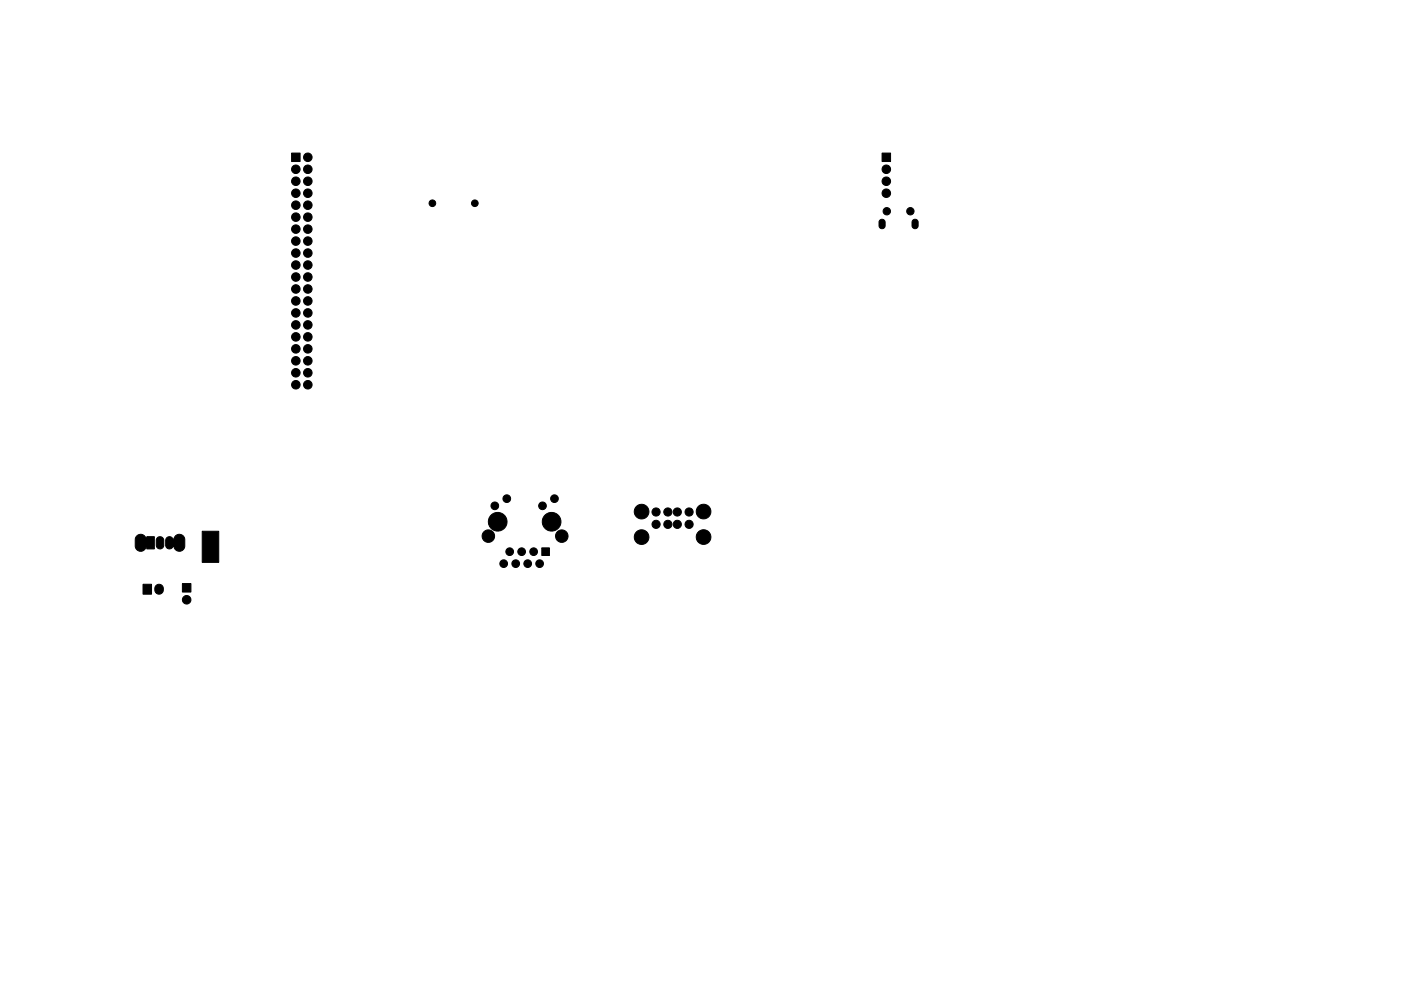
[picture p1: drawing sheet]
<svg xmlns="http://www.w3.org/2000/svg" width="297mm" height="210mm" viewBox="0 0 297 210" stroke-linecap="round" stroke-linejoin="round" font-family="sans-serif">
<g fill="#000" stroke="#000" stroke-width=".21">
<path d="M61.8 32.5h1.8v1.8h-1.8zM187 32.5h1.8v1.8h-1.8zM186.6 46.7l.4-.2 .5 .2 .2 .3v.9a.65 .65 0 0 1-.7 .6 .65 .65 0 0 1-.6-.6v-.9zM193.6 46.7l.4-.2 .5 .2 .2 .3v.9a.65 .65 0 0 1-.7 .6 .65 .65 0 0 1-.6-.6v-.9zM29 113.7a1.41 1.41 0 0 1 2 .4l.1-.2h1.6v2.6h-1.6l-.1-.3a1.21 1.21 0 0 1-1.3 .7 1.21 1.21 0 0 1-1-1v-1.6zM33.4 114.1l.3-.2a.8 .8 0 0 1 1 .7v1.1a.8 .8 0 0 1-.8 .8 .8 .8 0 0 1-.8-.8v-1.2zM35.4 114.1a1.14 1.14 0 0 1 1.4 .3 1.18 1.18 0 0 1 1.2-1 1.18 1.18 0 0 1 1.2 1.1v1.4a1.21 1.21 0 0 1-1.2 1 1.21 1.21 0 0 1-1.2-1 .87 .87 0 0 1-.9 .5 .87 .87 0 0 1-.8-.7v-1.2zM42.9 112.7h3.5v6.6h-3.5zM114.9 116.2h1.6v1.7h-1.6zM30.3 124h1.8v2.1h-1.8zM33.1 124.2a.97 .97 0 0 1 1.2 0 .97 .97 0 0 1 .3 1.1 .95 .95 0 0 1-1.2 .7 .95 .95 0 0 1-.6-1.3zM38.7 123.8h1.8v1.8h-1.8z"/>
<circle cx="62.7" cy="38.5" r=".9"/>
<circle cx="62.7" cy="35.9" r=".9"/>
<circle cx="65.3" cy="33.4" r=".9"/>
<circle cx="65.3" cy="38.5" r=".9"/>
<circle cx="65.3" cy="35.9" r=".9"/>
<circle cx="187.9" cy="38.5" r=".9"/>
<circle cx="187.9" cy="35.9" r=".9"/>
<circle cx="62.7" cy="43.5" r=".9"/>
<circle cx="62.7" cy="41" r=".9"/>
<circle cx="62.7" cy="46.1" r=".9"/>
<circle cx="62.7" cy="58.8" r=".9"/>
<circle cx="62.7" cy="56.2" r=".9"/>
<circle cx="62.7" cy="53.7" r=".9"/>
<circle cx="62.7" cy="48.6" r=".9"/>
<circle cx="62.7" cy="51.2" r=".9"/>
<circle cx="65.3" cy="43.5" r=".9"/>
<circle cx="65.3" cy="41" r=".9"/>
<circle cx="65.3" cy="46.1" r=".9"/>
<circle cx="65.3" cy="56.2" r=".9"/>
<circle cx="65.3" cy="53.7" r=".9"/>
<circle cx="65.3" cy="51.2" r=".9"/>
<circle cx="65.3" cy="48.6" r=".9"/>
<circle cx="65.3" cy="58.8" r=".9"/>
<circle cx="91.7" cy="43.1" r=".7"/>
<circle cx="100.7" cy="43.1" r=".7"/>
<circle cx="187.9" cy="41" r=".9"/>
<circle cx="188" cy="44.8" r=".78"/>
<circle cx="193" cy="44.8" r=".78"/>
<circle cx="62.7" cy="71.5" r=".9"/>
<circle cx="62.7" cy="68.9" r=".9"/>
<circle cx="62.7" cy="61.3" r=".9"/>
<circle cx="62.7" cy="76.6" r=".9"/>
<circle cx="62.7" cy="74" r=".9"/>
<circle cx="62.7" cy="63.9" r=".9"/>
<circle cx="62.7" cy="66.4" r=".9"/>
<circle cx="62.7" cy="79.1" r=".9"/>
<circle cx="65.3" cy="79.1" r=".9"/>
<circle cx="65.3" cy="71.5" r=".9"/>
<circle cx="65.3" cy="66.4" r=".9"/>
<circle cx="65.3" cy="76.6" r=".9"/>
<circle cx="65.3" cy="68.9" r=".9"/>
<circle cx="65.3" cy="63.9" r=".9"/>
<circle cx="65.3" cy="61.3" r=".9"/>
<circle cx="65.3" cy="74" r=".9"/>
<circle cx="62.7" cy="81.6" r=".9"/>
<circle cx="65.3" cy="81.6" r=".9"/>
<circle cx="103.5" cy="113.8" r="1.32"/>
<circle cx="104.9" cy="107.3" r=".81"/>
<circle cx="105.5" cy="110.7" r="1.99"/>
<circle cx="106.8" cy="119.6" r=".81"/>
<circle cx="107.5" cy="105.8" r=".82"/>
<circle cx="108.1" cy="117" r=".81"/>
<circle cx="109.3" cy="119.6" r=".82"/>
<circle cx="110.6" cy="117" r=".81"/>
<circle cx="111.9" cy="119.6" r=".82"/>
<circle cx="113.1" cy="117" r=".81"/>
<circle cx="114.4" cy="119.6" r=".81"/>
<circle cx="115" cy="107.3" r=".81"/>
<circle cx="117" cy="110.7" r="1.99"/>
<circle cx="117.6" cy="105.8" r=".82"/>
<circle cx="119.1" cy="113.8" r="1.32"/>
<circle cx="136" cy="108.6" r="1.56"/>
<circle cx="136" cy="114" r="1.56"/>
<circle cx="139.1" cy="108.6" r=".87"/>
<circle cx="139.1" cy="111.2" r=".87"/>
<circle cx="141.6" cy="111.2" r=".87"/>
<circle cx="141.6" cy="108.6" r=".87"/>
<circle cx="143.6" cy="111.2" r=".87"/>
<circle cx="143.6" cy="108.6" r=".87"/>
<circle cx="146.1" cy="111.2" r=".87"/>
<circle cx="146.1" cy="108.6" r=".87"/>
<circle cx="149.2" cy="108.5" r="1.56"/>
<circle cx="149.2" cy="114" r="1.56"/>
<circle cx="39.6" cy="127.3" r=".9"/>
</g>
</svg>
